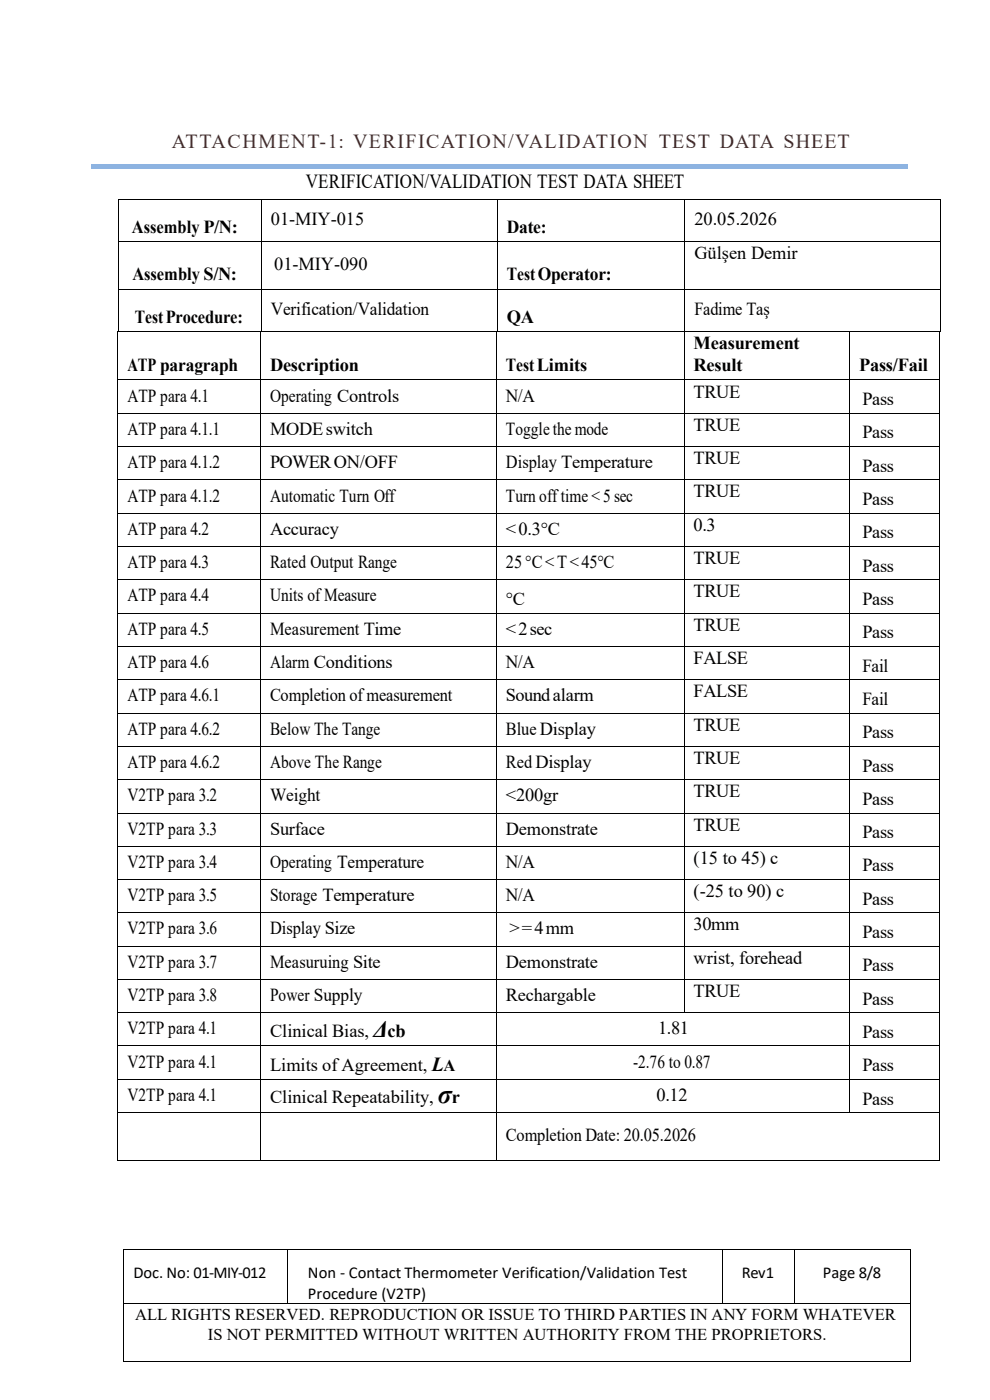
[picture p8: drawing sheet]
<svg xmlns="http://www.w3.org/2000/svg" width="210mm" height="297mm" viewBox="0 0 210 297" stroke-linecap="round" stroke-linejoin="round" font-family="sans-serif">
<defs><g id="words">
<text font-size="5.6" x="92.9" y="234">σ</text>
<text font-size="5" x="79.2" y="220">Δ</text>
<text font-size="4.2" fill="#622322" x="36.5" y="31.3">ATTACHMENT-1: VERIFICATION/VALIDATION TEST DATA SHEET</text>
<text font-size="4.2" x="64.9" y="39.8">VERIFICATION/VALIDATION TEST DATA SHEET</text>
<g font-size="3.9">
<text x="57.5" y="47.7">01-MIY-015</text>
<text x="147.3" y="47.7">20.05.2026</text>
<text x="28" y="49.3">Assembly P/N:</text>
<text x="107.5" y="49.3">Date:</text>
<text x="28.1" y="59.5">Assembly S/N:</text>
<text x="58.2" y="57.2">01-MIY-090</text>
<text x="107.5" y="59.5">TestOperator:</text>
<text x="147.3" y="55">Gülşen Demir</text>
<text x="28.6" y="68.5">TestProcedure:</text>
<text x="57.5" y="66.9">Verification/Validation</text>
<text x="107.5" y="68.5">QA</text>
<text x="147.3" y="66.9">Fadime Taş</text>
<text x="147.1" y="74">Measurement</text>
<text x="27" y="78.6">ATP paragraph</text>
<text x="57.3" y="78.6">Description</text>
<text x="107.3" y="78.6">TestLimits</text>
<text x="147.1" y="78.6">Result</text>
<text x="182.2" y="78.6">Pass/Fail</text>
<text x="27" y="85.2">ATP para 4.1</text>
<text x="57.3" y="85.2">Operating Controls</text>
<text x="107.3" y="85.2">N/A</text>
<text x="147.1" y="84.3">TRUE</text>
<text x="183" y="85.9">Pass</text>
<text x="27" y="92.3">ATP para 4.1.1</text>
<text x="57.3" y="92.3">MODEswitch</text>
<text x="107.3" y="92.3">Togglethe mode</text>
<text x="147.1" y="91.4">TRUE</text>
<text x="183" y="93">Pass</text>
<text x="27" y="99.3">ATP para 4.1.2</text>
<text x="57.3" y="99.3">POWERON/OFF</text>
<text x="107.3" y="99.3">Display Temperature</text>
<text x="147.1" y="98.4">TRUE</text>
<text x="183" y="100.1">Pass</text>
<text x="27" y="106.4">ATP para 4.1.2</text>
<text x="57.3" y="106.4">Automatic Turn Off</text>
<text x="107.3" y="106.4">Turn offtime &lt;5 sec</text>
<text x="147.1" y="105.5">TRUE</text>
<text x="183" y="107.1">Pass</text>
<text x="27" y="113.4">ATP para 4.2</text>
<text x="57.3" y="113.4">Accuracy</text>
<text x="107.3" y="113.4">&lt;0.3°C</text>
<text x="147.1" y="112.6">0.3</text>
<text x="147.1" y="119.7">TRUE</text>
<text x="183" y="114.2">Pass</text>
<text x="27" y="120.5">ATP para 4.3</text>
<text x="57.3" y="120.5">Rated Output Range</text>
<text x="107.3" y="120.5">25°C&lt;T&lt;45°C</text>
<text x="183" y="121.3">Pass</text>
<text x="27" y="127.6">ATP para 4.4</text>
<text x="57.3" y="127.6">Units ofMeasure</text>
<text x="107.3" y="128.4">°C</text>
<text x="147.1" y="126.7">TRUE</text>
<text x="183" y="128.3">Pass</text>
<text x="27" y="134.6">ATP para 4.5</text>
<text x="57.3" y="134.6">Measurement Time</text>
<text x="107.3" y="134.6">&lt;2sec</text>
<text x="147.1" y="133.8">TRUE</text>
<text x="183" y="135.4">Pass</text>
<text x="27" y="141.7">ATP para 4.6</text>
<text x="57.3" y="141.7">Alarm Conditions</text>
<text x="107.3" y="141.7">N/A</text>
<text x="147.1" y="140.9">FALSE</text>
<text x="183" y="142.5">Fail</text>
<text x="27" y="148.8">ATP para 4.6.1</text>
<text x="57.3" y="148.8">Completion ofmeasurement</text>
<text x="107.3" y="148.8">Soundalarm</text>
<text x="147.1" y="147.9">FALSE</text>
<text x="183" y="149.5">Fail</text>
<text x="27" y="155.9">ATP para 4.6.2</text>
<text x="57.3" y="155.9">Below The Tange</text>
<text x="107.3" y="155.9">Blue Display</text>
<text x="147.1" y="155">TRUE</text>
<text x="183" y="156.6">Pass</text>
<text x="27" y="162.9">ATP para 4.6.2</text>
<text x="57.3" y="162.9">Above The Range</text>
<text x="107.3" y="162.9">Red Display</text>
<text x="147.1" y="162.1">TRUE</text>
<text x="183" y="163.7">Pass</text>
<text x="27" y="170">V2TP para 3.2</text>
<text x="57.3" y="170">Weight</text>
<text x="107.3" y="170">&lt;200gr</text>
<text x="147.1" y="169.1">TRUE</text>
<text x="183" y="170.7">Pass</text>
<text x="27" y="177.1">V2TP para 3.3</text>
<text x="57.3" y="177.1">Surface</text>
<text x="107.3" y="177.1">Demonstrate</text>
<text x="147.1" y="176.2">TRUE</text>
<text x="183" y="177.8">Pass</text>
<text x="27" y="184.1">V2TP para 3.4</text>
<text x="57.3" y="184.1">Operating Temperature</text>
<text x="107.3" y="184.1">N/A</text>
<text x="147.1" y="183.2">(15 to 45) c</text>
<text x="183" y="184.9">Pass</text>
<text x="27" y="191.2">V2TP para 3.5</text>
<text x="57.3" y="191.2">Storage Temperature</text>
<text x="107.3" y="191.2">N/A</text>
<text x="147.1" y="190.4">(-25 to 90) c</text>
<text x="183" y="191.9">Pass</text>
<text x="147.1" y="197.4">30mm</text>
<text x="27" y="198.2">V2TP para 3.6</text>
<text x="57.3" y="198.2">Display Size</text>
<text x="108.1" y="198.2">&gt;=4mm</text>
<text x="183" y="199">Pass</text>
<text x="27" y="205.3">V2TP para 3.7</text>
<text x="57.3" y="205.3">Measuruing Site</text>
<text x="107.3" y="205.3">Demonstrate</text>
<text x="147.1" y="204.5">wrist, forehead</text>
<text x="183" y="206.1">Pass</text>
<text x="27" y="212.4">V2TP para 3.8</text>
<text x="57.3" y="212.4">Power Supply</text>
<text x="107.3" y="212.4">Rechargable</text>
<text x="147.1" y="211.5">TRUE</text>
<text x="183" y="213.1">Pass</text>
<text x="27" y="219.4">V2TP para 4.1</text>
<text x="57.3" y="220">Clinical Bias,</text>
<text x="82.2" y="220">cb</text>
<text x="139.6" y="219.4">1.81</text>
<text x="183" y="220.2">Pass</text>
<text x="27" y="226.5">V2TP para 4.1</text>
<text x="57.3" y="227.2">Limits ofAgreement, LA</text>
<text x="134.3" y="226.5">-2.76 to 0.87</text>
<text x="183" y="227.2">Pass</text>
<text x="27" y="233.6">V2TP para 4.1</text>
<text x="139.3" y="233.6">0.12</text>
<text x="57.3" y="234">Clinical Repeatability,</text>
<text x="95.9" y="234">r</text>
<text x="183" y="234.4">Pass</text>
<text x="107.3" y="242">Completion Date: 20.05.2026</text>
</g>
<g font-size="3.5">
<text x="28.3" y="271.2">Doc. No: 01-MIY-012</text>
<text x="65.3" y="271.2">Non - Contact Thermometer Verification/Validation Test</text>
<text x="65.3" y="275.5">Procedure (V2TP)</text>
<text x="157.4" y="271.2">Rev1</text>
<text x="174.6" y="271.2">Page 8/8</text>
<text x="28.7" y="279.9">ALL RIGHTS RESERVED. REPRODUCTION OR ISSUE TO THIRD PARTIES IN ANY FORM WHATEVER</text>
<text x="44.1" y="284.2">IS NOT PERMITTED WITHOUT WRITTEN AUTHORITY FROM THE PROPRIETORS.</text>
</g>
</g></defs>
<g fill="#000">
<path d="M25.1 42.2h.1v.2h-.1z" fill-rule="evenodd"/>
<path d="M25.1 42.2h.1v.2h-.1z" fill-rule="evenodd"/>
<path d="M25.1 51.1h.1v.2h-.1z" fill-rule="evenodd"/>
<path d="M55.4 42.2h.1v.2h-.1z" fill-rule="evenodd"/>
<path d="M55.4 51.1h.1v.2h-.1z" fill-rule="evenodd"/>
<path d="M105.4 42.2h.2v.2h-.2z" fill-rule="evenodd"/>
<path d="M105.4 51.1h.2v.2h-.2z" fill-rule="evenodd"/>
<path d="M145.2 42.2h.2v.2h-.2z" fill-rule="evenodd"/>
<path d="M145.2 51.1h.2v.2h-.2z" fill-rule="evenodd"/>
<path d="M199.3 42.2h.2v.2h-.2z" fill-rule="evenodd"/>
<path d="M199.3 42.2h.2v.2h-.2z" fill-rule="evenodd"/>
<path d="M199.3 51.1h.2v.2h-.2z" fill-rule="evenodd"/>
<path d="M24.9 70.3h.2v.1h-.2z" fill-rule="evenodd"/>
<path d="M24.9 70.3h.2v.1h-.2z" fill-rule="evenodd"/>
<path d="M25.1 61.3h.1v.2h-.1z" fill-rule="evenodd"/>
<path d="M25.1 70.3h.1v.1h-.1z" fill-rule="evenodd"/>
<path d="M55.2 70.3h.1v.1h-.1z" fill-rule="evenodd"/>
<path d="M55.3 70.3l.1 .1z" fill-rule="evenodd"/>
<path d="M55.4 61.3h.1v.2h-.1z" fill-rule="evenodd"/>
<path d="M55.4 70.3h.1v.1h-.1z" fill-rule="evenodd"/>
<path d="M105.2 70.3h.2v.1h-.2z" fill-rule="evenodd"/>
<path d="M105.4 61.3h.2v.2h-.2z" fill-rule="evenodd"/>
<path d="M105.4 70.3h.2v.1h-.2z" fill-rule="evenodd"/>
<path d="M145.1 70.3h.1v.1h-.1z" fill-rule="evenodd"/>
<path d="M145.2 61.3h.2v.2h-.2z" fill-rule="evenodd"/>
<path d="M145.2 70.3h.2v.1h-.2z" fill-rule="evenodd"/>
<path d="M180 70.3h.2v.1h-.2z" fill-rule="evenodd"/>
<path d="M199.1 70.3h.2v.1h-.2z" fill-rule="evenodd"/>
<path d="M199.3 70.3h.2v.1h-.2z" fill-rule="evenodd"/>
<path d="M199.3 61.3h.2v.2h-.2z" fill-rule="evenodd"/>
<path d="M199.3 70.3h.2v.1h-.2z" fill-rule="evenodd"/>
<path d="M199.3 70.3h.2v.1h-.2z" fill-rule="evenodd"/>
<path d="M24.9 80.5h.2v.2h-.2z" fill-rule="evenodd"/>
<path d="M24.9 87.6h.2v.2h-.2z" fill-rule="evenodd"/>
<path d="M24.9 94.6h.2v.2h-.2z" fill-rule="evenodd"/>
<path d="M55.2 80.5h.1v.2h-.1z" fill-rule="evenodd"/>
<path d="M55.2 87.6h.1v.2h-.1z" fill-rule="evenodd"/>
<path d="M55.2 94.6h.1v.2h-.1z" fill-rule="evenodd"/>
<path d="M105.2 80.5h.2v.2h-.2z" fill-rule="evenodd"/>
<path d="M105.2 87.6h.2v.2h-.2z" fill-rule="evenodd"/>
<path d="M105.2 94.6h.2v.2h-.2z" fill-rule="evenodd"/>
<path d="M145.1 80.5h.1v.2h-.1z" fill-rule="evenodd"/>
<path d="M145.1 87.6h.1v.2h-.1z" fill-rule="evenodd"/>
<path d="M145.1 94.6h.1v.2h-.1z" fill-rule="evenodd"/>
<path d="M180 80.5h.2v.2h-.2z" fill-rule="evenodd"/>
<path d="M180 87.6h.2v.2h-.2z" fill-rule="evenodd"/>
<path d="M180 94.6h.2v.2h-.2z" fill-rule="evenodd"/>
<path d="M199.1 80.5h.2v.2h-.2z" fill-rule="evenodd"/>
<path d="M199.1 87.6h.2v.2h-.2z" fill-rule="evenodd"/>
<path d="M199.1 94.6h.2v.2h-.2z" fill-rule="evenodd"/>
<path d="M24.9 101.7h.2v.2h-.2z" fill-rule="evenodd"/>
<path d="M24.9 108.8h.2v.1h-.2z" fill-rule="evenodd"/>
<path d="M24.9 115.8h.2v.2h-.2z" fill-rule="evenodd"/>
<path d="M55.2 101.7h.1v.2h-.1z" fill-rule="evenodd"/>
<path d="M55.2 108.8h.1v.1h-.1z" fill-rule="evenodd"/>
<path d="M55.2 115.8h.1v.2h-.1z" fill-rule="evenodd"/>
<path d="M105.2 101.7h.2v.2h-.2z" fill-rule="evenodd"/>
<path d="M105.2 108.8h.2v.1h-.2z" fill-rule="evenodd"/>
<path d="M105.2 115.8h.2v.2h-.2z" fill-rule="evenodd"/>
<path d="M145.1 101.7h.1v.2h-.1z" fill-rule="evenodd"/>
<path d="M145.1 108.8h.1v.1h-.1z" fill-rule="evenodd"/>
<path d="M145.1 115.8h.1v.2h-.1z" fill-rule="evenodd"/>
<path d="M180 101.7h.2v.2h-.2z" fill-rule="evenodd"/>
<path d="M180 108.8h.2v.1h-.2z" fill-rule="evenodd"/>
<path d="M180 115.8h.2v.2h-.2z" fill-rule="evenodd"/>
<path d="M199.1 101.7h.2v.2h-.2z" fill-rule="evenodd"/>
<path d="M199.1 108.8h.2v.1h-.2z" fill-rule="evenodd"/>
<path d="M199.1 115.8h.2v.2h-.2z" fill-rule="evenodd"/>
<path d="M24.9 122.9h.2v.2h-.2z" fill-rule="evenodd"/>
<path d="M24.9 130h.2v.2h-.2z" fill-rule="evenodd"/>
<path d="M24.9 137.1h.2v.1h-.2z" fill-rule="evenodd"/>
<path d="M55.2 122.9h.1v.2h-.1z" fill-rule="evenodd"/>
<path d="M55.2 130h.1v.2h-.1z" fill-rule="evenodd"/>
<path d="M55.2 137.1h.1v.1h-.1z" fill-rule="evenodd"/>
<path d="M105.2 122.9h.2v.2h-.2z" fill-rule="evenodd"/>
<path d="M105.2 130h.2v.2h-.2z" fill-rule="evenodd"/>
<path d="M105.2 137.1h.2v.1h-.2z" fill-rule="evenodd"/>
<path d="M145.1 122.9h.1v.2h-.1z" fill-rule="evenodd"/>
<path d="M145.1 130h.1v.2h-.1z" fill-rule="evenodd"/>
<path d="M145.1 137.1h.1v.1h-.1z" fill-rule="evenodd"/>
<path d="M180 122.9h.2v.2h-.2z" fill-rule="evenodd"/>
<path d="M180 130h.2v.2h-.2z" fill-rule="evenodd"/>
<path d="M180 137.1h.2v.1h-.2z" fill-rule="evenodd"/>
<path d="M199.1 122.9h.2v.2h-.2z" fill-rule="evenodd"/>
<path d="M199.1 130h.2v.2h-.2z" fill-rule="evenodd"/>
<path d="M199.1 137.1h.2v.1h-.2z" fill-rule="evenodd"/>
<path d="M24.9 144.1h.2v.2h-.2z" fill-rule="evenodd"/>
<path d="M24.9 151.2h.2v.2h-.2z" fill-rule="evenodd"/>
<path d="M24.9 158.3h.2v.1h-.2z" fill-rule="evenodd"/>
<path d="M55.2 144.1h.1v.2h-.1z" fill-rule="evenodd"/>
<path d="M55.2 151.2h.1v.2h-.1z" fill-rule="evenodd"/>
<path d="M55.2 158.3h.1v.1h-.1z" fill-rule="evenodd"/>
<path d="M105.2 144.1h.2v.2h-.2z" fill-rule="evenodd"/>
<path d="M105.2 151.2h.2v.2h-.2z" fill-rule="evenodd"/>
<path d="M105.2 158.3h.2v.1h-.2z" fill-rule="evenodd"/>
<path d="M145.1 144.1h.1v.2h-.1z" fill-rule="evenodd"/>
<path d="M145.1 151.2h.1v.2h-.1z" fill-rule="evenodd"/>
<path d="M145.1 158.3h.1v.1h-.1z" fill-rule="evenodd"/>
<path d="M180 144.1h.2v.2h-.2z" fill-rule="evenodd"/>
<path d="M180 151.2h.2v.2h-.2z" fill-rule="evenodd"/>
<path d="M180 158.3h.2v.1h-.2z" fill-rule="evenodd"/>
<path d="M199.1 144.1h.2v.2h-.2z" fill-rule="evenodd"/>
<path d="M199.1 151.2h.2v.2h-.2z" fill-rule="evenodd"/>
<path d="M199.1 158.3h.2v.1h-.2z" fill-rule="evenodd"/>
<path d="M24.9 165.3h.2v.2h-.2z" fill-rule="evenodd"/>
<path d="M24.9 172.4h.2v.2h-.2z" fill-rule="evenodd"/>
<path d="M24.9 179.4h.2v.2h-.2z" fill-rule="evenodd"/>
<path d="M55.2 165.3h.1v.2h-.1z" fill-rule="evenodd"/>
<path d="M55.2 172.4h.1v.2h-.1z" fill-rule="evenodd"/>
<path d="M55.2 179.4h.1v.2h-.1z" fill-rule="evenodd"/>
<path d="M105.2 165.3h.2v.2h-.2z" fill-rule="evenodd"/>
<path d="M105.2 172.4h.2v.2h-.2z" fill-rule="evenodd"/>
<path d="M105.2 179.4h.2v.2h-.2z" fill-rule="evenodd"/>
<path d="M145.1 165.3h.1v.2h-.1z" fill-rule="evenodd"/>
<path d="M145.1 172.4h.1v.2h-.1z" fill-rule="evenodd"/>
<path d="M145.1 179.4h.1v.2h-.1z" fill-rule="evenodd"/>
<path d="M180 165.3h.2v.2h-.2z" fill-rule="evenodd"/>
<path d="M180 172.4h.2v.2h-.2z" fill-rule="evenodd"/>
<path d="M180 179.4h.2v.2h-.2z" fill-rule="evenodd"/>
<path d="M199.1 165.3h.2v.2h-.2z" fill-rule="evenodd"/>
<path d="M199.1 172.4h.2v.2h-.2z" fill-rule="evenodd"/>
<path d="M199.1 179.4h.2v.2h-.2z" fill-rule="evenodd"/>
<path d="M24.9 186.5h.2v.2h-.2z" fill-rule="evenodd"/>
<path d="M24.9 193.6h.2v.1h-.2z" fill-rule="evenodd"/>
<path d="M55.2 186.5h.1v.2h-.1z" fill-rule="evenodd"/>
<path d="M55.2 193.6h.1v.1h-.1z" fill-rule="evenodd"/>
<path d="M105.2 186.5h.2v.2h-.2z" fill-rule="evenodd"/>
<path d="M105.2 193.6h.2v.1h-.2z" fill-rule="evenodd"/>
<path d="M145.1 186.5h.1v.2h-.1z" fill-rule="evenodd"/>
<path d="M145.1 193.6h.1v.1h-.1z" fill-rule="evenodd"/>
<path d="M180 186.5h.2v.2h-.2z" fill-rule="evenodd"/>
<path d="M180 193.6h.2v.1h-.2z" fill-rule="evenodd"/>
<path d="M199.1 186.5h.2v.2h-.2z" fill-rule="evenodd"/>
<path d="M199.1 193.6h.2v.1h-.2z" fill-rule="evenodd"/>
<path d="M24.9 200.6h.2v.2h-.2z" fill-rule="evenodd"/>
<path d="M24.9 207.7h.2v.2h-.2z" fill-rule="evenodd"/>
<path d="M24.9 214.8h.2v.2h-.2z" fill-rule="evenodd"/>
<path d="M55.2 200.6h.1v.2h-.1z" fill-rule="evenodd"/>
<path d="M55.2 207.7h.1v.2h-.1z" fill-rule="evenodd"/>
<path d="M55.2 214.8h.1v.2h-.1z" fill-rule="evenodd"/>
<path d="M105.2 200.6h.2v.2h-.2z" fill-rule="evenodd"/>
<path d="M105.2 207.7h.2v.2h-.2z" fill-rule="evenodd"/>
<path d="M105.2 214.8h.2v.2h-.2z" fill-rule="evenodd"/>
<path d="M145.1 200.6h.1v.2h-.1z" fill-rule="evenodd"/>
<path d="M145.1 207.7h.1v.2h-.1z" fill-rule="evenodd"/>
<path d="M145.1 214.8h.1v.2h-.1z" fill-rule="evenodd"/>
<path d="M180 200.6h.2v.2h-.2z" fill-rule="evenodd"/>
<path d="M180 207.7h.2v.2h-.2z" fill-rule="evenodd"/>
<path d="M180 214.8h.2v.2h-.2z" fill-rule="evenodd"/>
<path d="M199.1 200.6h.2v.2h-.2z" fill-rule="evenodd"/>
<path d="M199.1 207.7h.2v.2h-.2z" fill-rule="evenodd"/>
<path d="M199.1 214.8h.2v.2h-.2z" fill-rule="evenodd"/>
<path d="M24.9 221.8h.2v.2h-.2z" fill-rule="evenodd"/>
<path d="M24.9 228.9h.2v.2h-.2z" fill-rule="evenodd"/>
<path d="M24.9 236h.2v.1h-.2z" fill-rule="evenodd"/>
<path d="M55.2 221.8h.1v.2h-.1z" fill-rule="evenodd"/>
<path d="M55.2 228.9h.1v.2h-.1z" fill-rule="evenodd"/>
<path d="M55.2 236h.1v.1h-.1z" fill-rule="evenodd"/>
<path d="M105.2 221.8h.2v.2h-.2z" fill-rule="evenodd"/>
<path d="M105.2 228.9h.2v.2h-.2z" fill-rule="evenodd"/>
<path d="M105.2 236h.2v.1h-.2z" fill-rule="evenodd"/>
<path d="M180 221.8h.2v.2h-.2z" fill-rule="evenodd"/>
<path d="M180 228.9h.2v.2h-.2z" fill-rule="evenodd"/>
<path d="M180 236h.2v.1h-.2z" fill-rule="evenodd"/>
<path d="M199.1 221.8h.2v.2h-.2z" fill-rule="evenodd"/>
<path d="M199.1 228.9h.2v.2h-.2z" fill-rule="evenodd"/>
<path d="M199.1 236h.2v.1h-.2z" fill-rule="evenodd"/>
<path d="M24.9 246h.2v.2h-.2z" fill-rule="evenodd"/>
<path d="M24.9 246h.2v.2h-.2z" fill-rule="evenodd"/>
<path d="M55.2 246h.1v.2h-.1z" fill-rule="evenodd"/>
<path d="M105.2 246h.2v.2h-.2z" fill-rule="evenodd"/>
<path d="M199.1 246h.2v.2h-.2z" fill-rule="evenodd"/>
<path d="M199.1 246h.2v.2h-.2z" fill-rule="evenodd"/>
<path d="M26.1 265h.2v.1h-.2z" fill-rule="evenodd"/>
<path d="M26.1 265h.2v.1h-.2z" fill-rule="evenodd"/>
<path d="M26.1 276.5h.2v.1h-.2z" fill-rule="evenodd"/>
<path d="M61 265h.1v.1h-.1z" fill-rule="evenodd"/>
<path d="M61 276.5h.1v.1h-.1z" fill-rule="evenodd"/>
<path d="M153.1 265h.2v.1h-.2z" fill-rule="evenodd"/>
<path d="M153.1 276.5h.2v.1h-.2z" fill-rule="evenodd"/>
<path d="M168.5 265h.1v.1h-.1z" fill-rule="evenodd"/>
<path d="M168.5 276.5h.1v.1h-.1z" fill-rule="evenodd"/>
<path d="M193 265h.2v.1h-.2z" fill-rule="evenodd"/>
<path d="M193 265h.2v.1h-.2z" fill-rule="evenodd"/>
<path d="M193 276.5h.2v.1h-.2z" fill-rule="evenodd"/>
<path d="M26.1 288.7h.2v.2h-.2z" fill-rule="evenodd"/>
<path d="M26.1 288.7h.2v.2h-.2z" fill-rule="evenodd"/>
<path d="M193 288.7h.2v.2h-.2z" fill-rule="evenodd"/>
<path d="M193 288.7h.2v.2h-.2z" fill-rule="evenodd"/>
</g>
<g fill="none" stroke="#000" stroke-width=".21">
<path d="M25.2 42.4v8.7M25.2 51.3v10M25.2 42.3h30.2M25.2 51.2h30.2M55.5 42.4v8.7M55.5 51.3v10M55.5 42.3h49.9M55.5 51.2h49.9M105.5 42.4v8.7M105.5 51.3v10M105.6 42.3h39.6M105.6 51.2h39.6"/>
<path d="M145.3 42.4v8.7M145.3 51.3v10M145.4 42.3h53.9M145.4 51.2h53.9M199.4 42.4v8.7M199.4 51.3v10M25 70.4v10.1M25.2 61.5v8.8M25.2 61.4h30.2M25.2 70.4h30M55.3 70.4v10.1M55.5 61.5v8.8"/>
<path d="M55.5 61.4h49.9M55.5 70.4h49.7M105.3 70.4v10.1M105.5 61.5v8.8M105.6 61.4h39.6M105.6 70.4h39.5M145.1 70.4v10.1M145.3 61.5v8.8M145.4 61.4h53.9M145.4 70.4h34.6M180.1 70.4v10.1M180.2 70.4h18.9"/>
<path d="M199.2 70.4v10.1M199.4 61.5v8.8M25 80.7v6.9M25 87.8v6.8M25 94.8v6.9M25.1 80.6h30.1M25.1 87.7h30.1M25.1 94.7h30.1M55.3 80.7v6.9M55.3 87.8v6.8M55.3 94.8v6.9M55.3 80.6h49.9"/>
<path d="M55.3 87.7h49.9M55.3 94.7h49.9M105.3 80.7v6.9M105.3 87.8v6.8M105.3 94.8v6.9M105.4 80.6h39.7M105.4 87.7h39.7M105.4 94.7h39.7M145.1 80.7v6.9M145.1 87.8v6.8M145.1 94.8v6.9M145.2 80.6h34.8"/>
<path d="M145.2 87.7h34.8M145.2 94.7h34.8M180.1 80.7v6.9M180.1 87.8v6.8M180.1 94.8v6.9M180.2 80.6h18.9M180.2 87.7h18.9M180.2 94.7h18.9M199.2 80.7v6.9M199.2 87.8v6.8M199.2 94.8v6.9M25 101.9v6.9"/>
<path d="M25 108.9v6.9M25 116v6.9M25.1 101.8h30.1M25.1 108.9h30.1M25.1 115.9h30.1M55.3 101.9v6.9M55.3 108.9v6.9M55.3 116v6.9M55.3 101.8h49.9M55.3 108.9h49.9M55.3 115.9h49.9M105.3 101.9v6.9"/>
<path d="M105.3 108.9v6.9M105.3 116v6.9M105.4 101.8h39.7M105.4 108.9h39.7M105.4 115.9h39.7M145.1 101.9v6.9M145.1 108.9v6.9M145.1 116v6.9M145.2 101.8h34.8M145.2 108.9h34.8M145.2 115.9h34.8M180.1 101.9v6.9"/>
<path d="M180.1 108.9v6.9M180.1 116v6.9M180.2 101.8h18.9M180.2 108.9h18.9M180.2 115.9h18.9M199.2 101.9v6.9M199.2 108.9v6.9M199.2 116v6.9M25 123.1v6.9M25 130.2v6.9M25 137.2v6.9M25.1 123h30.1"/>
<path d="M25.1 130.1h30.1M25.1 137.1h30.1M55.3 123.1v6.9M55.3 130.2v6.9M55.3 137.2v6.9M55.3 123h49.9M55.3 130.1h49.9M55.3 137.1h49.9M105.3 123.1v6.9M105.3 130.2v6.9M105.3 137.2v6.9M105.4 123h39.7"/>
<path d="M105.4 130.1h39.7M105.4 137.1h39.7M145.1 123.1v6.9M145.1 130.2v6.9M145.1 137.2v6.9M145.2 123h34.8M145.2 130.1h34.8M145.2 137.1h34.8M180.1 123.1v6.9M180.1 130.2v6.9M180.1 137.2v6.9M180.2 123h18.9"/>
<path d="M180.2 130.1h18.9M180.2 137.1h18.9M199.2 123.1v6.9M199.2 130.2v6.9M199.2 137.2v6.9M25 144.3v6.9M25 151.4v6.9M25 158.4v6.9M25.1 144.2h30.1M25.1 151.3h30.1M25.1 158.4h30.1M55.3 144.3v6.9"/>
<path d="M55.3 151.4v6.9M55.3 158.4v6.9M55.3 144.2h49.9M55.3 151.3h49.9M55.3 158.4h49.9M105.3 144.3v6.9M105.3 151.4v6.9M105.3 158.4v6.9M105.4 144.2h39.7M105.4 151.3h39.7M105.4 158.4h39.7M145.1 144.3v6.9"/>
<path d="M145.1 151.4v6.9M145.1 158.4v6.9M145.2 144.2h34.8M145.2 151.3h34.8M145.2 158.4h34.8M180.1 144.3v6.9M180.1 151.4v6.9M180.1 158.4v6.9M180.2 144.2h18.9M180.2 151.3h18.9M180.2 158.4h18.9M199.2 144.3v6.9"/>
<path d="M199.2 151.4v6.9M199.2 158.4v6.9M25 165.5v6.9M25 172.6v6.8M25 179.6v6.9M25.1 165.4h30.1M25.1 172.5h30.1M25.1 179.5h30.1M55.3 165.5v6.9M55.3 172.6v6.8M55.3 179.6v6.9M55.3 165.4h49.9"/>
<path d="M55.3 172.5h49.9M55.3 179.5h49.9M105.3 165.5v6.9M105.3 172.6v6.8M105.3 179.6v6.9M105.4 165.4h39.7M105.4 172.5h39.7M105.4 179.5h39.7M145.1 165.5v6.9M145.1 172.6v6.8M145.1 179.6v6.9M145.2 165.4h34.8"/>
<path d="M145.2 172.5h34.8M145.2 179.5h34.8M180.1 165.5v6.9M180.1 172.6v6.8M180.1 179.6v6.9M180.2 165.4h18.9M180.2 172.5h18.9M180.2 179.5h18.9M199.2 165.5v6.9M199.2 172.6v6.8M199.2 179.6v6.9M25 186.7v6.9"/>
<path d="M25 193.7v6.9M25.1 186.6h30.1M25.1 193.7h30.1M55.3 186.7v6.9M55.3 193.7v6.9M55.3 186.6h49.9M55.3 193.7h49.9M105.3 186.7v6.9M105.3 193.7v6.9M105.4 186.6h39.7M105.4 193.7h39.7M145.1 186.7v6.9"/>
<path d="M145.1 193.7v6.9M145.2 186.6h34.8M145.2 193.7h34.8M180.1 186.7v6.9M180.1 193.7v6.9M180.2 186.6h18.9M180.2 193.7h18.9M199.2 186.7v6.9M199.2 193.7v6.9M25 200.8v6.9M25 207.9v6.9M25 215v6.8"/>
<path d="M25.1 200.7h30.1M25.1 207.8h30.1M25.1 214.9h30.1M55.3 200.8v6.9M55.3 207.9v6.9M55.3 215v6.8M55.3 200.7h49.9M55.3 207.8h49.9M55.3 214.9h49.9M105.3 200.8v6.9M105.3 207.9v6.9M105.3 215v6.8"/>
<path d="M105.4 200.7h39.7M105.4 207.8h39.7M105.4 214.9h39.7M145.1 200.8v6.9M145.1 207.9v6.9M145.2 200.7h34.8M145.2 207.8h34.8M145.2 214.9h34.8M180.1 200.8v6.9M180.1 207.9v6.9M180.1 215v6.8M180.2 200.7h18.9"/>
<path d="M180.2 207.8h18.9M180.2 214.9h18.9M199.2 200.8v6.9M199.2 207.9v6.9M199.2 215v6.8M25 222v6.9M25 229.1v6.9M25 236.1v9.9M25.1 221.9h30.1M25.1 229h30.1M25.1 236h30.1M55.3 222v6.9"/>
<path d="M55.3 229.1v6.9M55.3 236.1v9.9M55.3 221.9h49.9M55.3 229h49.9M55.3 236h49.9M105.3 222v6.9M105.3 229.1v6.9M105.3 236.1v9.9M105.4 221.9h74.6M105.4 229h74.6M105.4 236h74.6M180.1 222v6.9"/>
<path d="M180.1 229.1v6.9M180.2 221.9h18.9M180.2 229h18.9M180.2 236h18.9M199.2 222v6.9M199.2 229.1v6.9M199.2 236.1v9.9M25.1 246.1h30.1M55.3 246.1h49.9M105.4 246.1h93.7M26.2 265.1v11.4M26.2 276.6v12.1"/>
<path d="M26.3 265h34.7M26.3 276.6h34.7M61.1 265.1v11.4M61.1 265h92M61.1 276.6h92M153.2 265.1v11.4M153.3 265h15.2M153.3 276.6h15.2M168.6 265.1v11.4M168.6 265h24.4M168.6 276.6h24.4M193.1 265.1v11.4"/>
<path d="M193.1 276.6v12.1M26.3 288.8h166.7"/>
</g>
<path d="M19.5 35.7h173.1" fill="none" stroke="#8db3e1" stroke-width=".25"/>
<path d="M19.5 34.8h173.1v.5h-173.1z" fill-rule="evenodd" fill="#8db3e1"/>
<use href="#words"/>
</svg>
